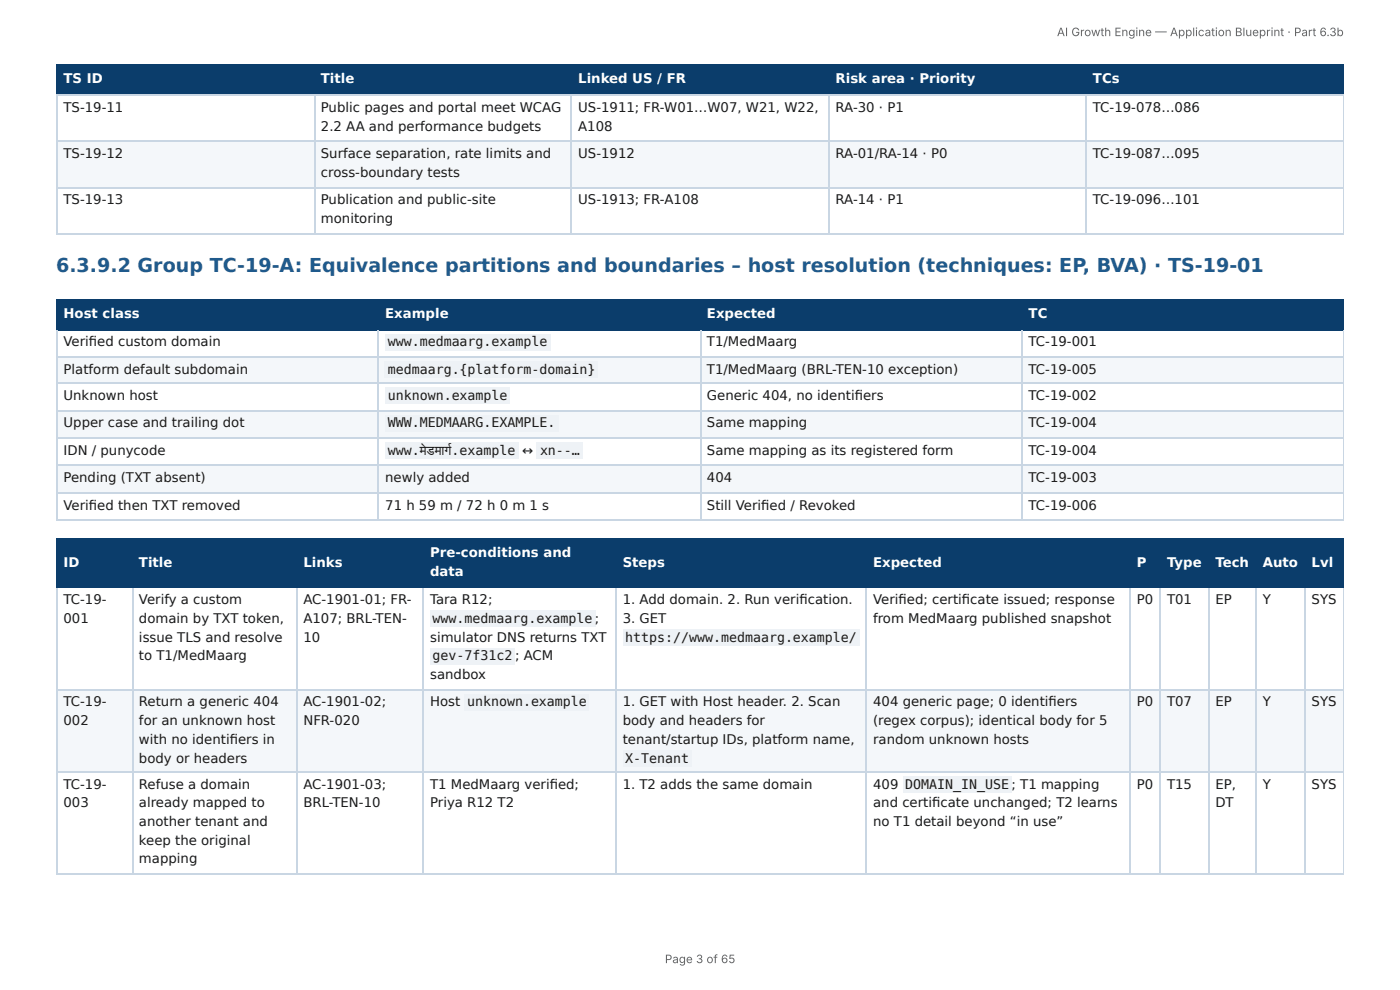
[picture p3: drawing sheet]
<svg xmlns="http://www.w3.org/2000/svg" width="297mm" height="210mm" viewBox="0 0 297 210" stroke-linecap="round" stroke-linejoin="round" font-family="sans-serif">
<defs><g id="words">
<text font-size="4.1" fill="#1f5a8c" x="11.9" y="57.7">6.3.9.2 Group TC-19-A: Equivalence partitions and boundaries – host resolution (techniques: EP, BVA) · TS-19-01</text>
<g font-size="2.8" fill="#fff">
<text x="13.5" y="17.7">TS ID</text>
<text x="68.2" y="17.7">Title</text>
<text x="122.8" y="17.7">Linked US / FR</text>
<text x="177.5" y="17.7">Risk area · Priority</text>
<text x="232.1" y="17.7">TCs</text>
<text x="13.5" y="67.5">Host class</text>
<text x="81.8" y="67.5">Example</text>
<text x="150.2" y="67.5">Expected</text>
<text x="218.5" y="67.5">TC</text>
<text x="91.4" y="118.3">Pre-conditions and</text>
<text x="13.5" y="120.4">ID</text>
<text x="29.5" y="120.4">Title</text>
<text x="64.4" y="120.4">Links</text>
<text x="91.4" y="122.2">data</text>
<text x="132.3" y="120.4">Steps</text>
<text x="185.4" y="120.4">Expected</text>
<text x="241.5" y="120.4">P</text>
<text x="247.9" y="120.4">Type</text>
<text x="258.1" y="120.4">Tech</text>
<text x="268.2" y="120.4">Auto</text>
<text x="278.6" y="120.4">Lvl</text>
</g>
<g font-size="2.8" fill="#1a1a1a">
<text x="13.5" y="23.8">TS-19-11</text>
<text x="68.2" y="23.8">Public pages and portal meet WCAG</text>
<text x="122.8" y="23.8">US-1911; FR-W01…W07, W21, W22,</text>
<text x="177.5" y="23.8">RA-30 · P1</text>
<text x="232.1" y="23.8">TC-19-078…086</text>
<text x="68.2" y="27.8">2.2 AA and performance budgets</text>
<text x="122.8" y="27.8">A108</text>
<text x="13.5" y="33.6">TS-19-12</text>
<text x="68.2" y="33.6">Surface separation, rate limits and</text>
<text x="122.8" y="33.6">US-1912</text>
<text x="177.5" y="33.6">RA-01/RA-14 · P0</text>
<text x="232.1" y="33.6">TC-19-087…095</text>
<text x="68.2" y="37.6">cross-boundary tests</text>
<text x="13.5" y="43.4">TS-19-13</text>
<text x="68.2" y="43.4">Publication and public-site</text>
<text x="68.2" y="47.4">monitoring</text>
<text x="122.8" y="43.4">US-1913; FR-A108</text>
<text x="177.5" y="43.4">RA-14 · P1</text>
<text x="232.1" y="43.4">TC-19-096…101</text>
<text x="13.5" y="73.6">Verifi ed custom domain</text>
<text x="82.4" y="73.6">www.medmaarg.example</text>
<text x="150.2" y="73.6">T1/MedMaarg</text>
<text x="218.5" y="73.6">TC-19-001</text>
<text x="13.5" y="79.4">Platform default subdomain</text>
<text x="82.4" y="79.4">medmaarg.{platform-domain}</text>
<text x="150.2" y="79.4">T1/MedMaarg (BRL-TEN-10 exception)</text>
<text x="218.5" y="79.4">TC-19-005</text>
<text x="13.5" y="84.9">Unknown host</text>
<text x="82.4" y="84.9">unknown.example</text>
<text x="150.2" y="84.9">Generic 404, no identifi ers</text>
<text x="218.5" y="84.9">TC-19-002</text>
<text x="13.5" y="90.8">Upper case and trailing dot</text>
<text x="82.4" y="90.8">WWW.MEDMAARG.EXAMPLE.</text>
<text x="150.2" y="90.8">Same mapping</text>
<text x="218.5" y="90.8">TC-19-004</text>
<text x="13.5" y="96.6">IDN / punycode</text>
<text x="82.4" y="96.6">www.मे डमा र्ग .example</text>
<text x="90.6" y="96.6">मे</text>
<text x="110.9" y="96.6">↔︎</text>
<text x="114.7" y="96.6">xn--…</text>
<text x="150.2" y="96.6">Same mapping as its registered form</text>
<text x="218.5" y="96.6">TC-19-004</text>
<text x="13.5" y="102.4">Pending (TXT absent)</text>
<text x="81.8" y="102.4">newly added</text>
<text x="150.2" y="102.4">404</text>
<text x="218.5" y="102.4">TC-19-003</text>
<text x="13.5" y="108.2">Verifi ed then TXT removed</text>
<text x="81.8" y="108.2">71 h 59 m / 72 h 0 m 1 s</text>
<text x="150.2" y="108.2">Still Verifi ed / Revoked</text>
<text x="218.5" y="108.2">TC-19-006</text>
<text x="13.5" y="128.3">TC-19-</text>
<text x="29.5" y="128.3">Verify a custom</text>
<text x="64.4" y="128.3">AC-1901-01; FR-</text>
<text x="91.4" y="128.3">Tara R12;</text>
<text x="132.3" y="128.3">1. Add domain. 2. Run verifi cation.</text>
<text x="185.4" y="128.3">Verifi ed; certifi cate issued; response</text>
<text x="241.5" y="128.3">P0</text>
<text x="247.9" y="128.3">T01</text>
<text x="258.1" y="128.3">EP</text>
<text x="268.2" y="128.3">Y</text>
<text x="278.6" y="128.3">SYS</text>
<text x="13.5" y="132.3">001</text>
<text x="29.5" y="132.3">domain by TXT token,</text>
<text x="29.5" y="136.3">issue TLS and resolve</text>
<text x="64.4" y="132.3">A107; BRL-TEN-</text>
<text x="64.4" y="136.3">10</text>
<text x="91.4" y="136.3">simulator DNS returns TXT</text>
<text x="91.9" y="132.3">www.medmaarg.example ;</text>
<text x="132.3" y="132.3">3. GET</text>
<text x="132.8" y="136.3">https://www.medmaarg.example/</text>
<text x="185.4" y="132.3">from MedMaarg published snapshot</text>
<text x="29.5" y="140.2">to T1/MedMaarg</text>
<text x="91.9" y="140.2">gev-7f31c2</text>
<text x="109.4" y="140.2">; ACM</text>
<text x="91.4" y="144.2">sandbox</text>
<text x="13.5" y="150">TC-19-</text>
<text x="13.5" y="154">002</text>
<text x="29.5" y="150">Return a generic 404</text>
<text x="29.5" y="154">for an unknown host</text>
<text x="64.4" y="150">AC-1901-02;</text>
<text x="64.4" y="154">NFR-020</text>
<text x="91.4" y="150">Host</text>
<text x="99.2" y="150">unknown.example</text>
<text x="132.3" y="150">1. GET with Host header. 2. Scan</text>
<text x="132.3" y="154">body and headers for</text>
<text x="185.4" y="150">404 generic page; 0 identifi ers</text>
<text x="185.4" y="154">(regex corpus); identical body for 5</text>
<text x="241.5" y="150">P0</text>
<text x="247.9" y="150">T07</text>
<text x="258.1" y="150">EP</text>
<text x="268.2" y="150">Y</text>
<text x="278.6" y="150">SYS</text>
<text x="29.5" y="158">with no identifi ers in</text>
<text x="29.5" y="161.9">body or headers</text>
<text x="132.3" y="158">tenant/startup IDs, platform name,</text>
<text x="132.8" y="161.9">X-Tenant</text>
<text x="185.4" y="158">random unknown hosts</text>
<text x="13.5" y="167.5">TC-19-</text>
<text x="29.5" y="167.5">Refuse a domain</text>
<text x="64.4" y="167.5">AC-1901-03;</text>
<text x="91.4" y="167.5">T1 MedMaarg verifi ed;</text>
<text x="132.3" y="167.5">1. T2 adds the same domain</text>
<text x="185.4" y="167.5">409</text>
<text x="192.3" y="167.5">DOMAIN_IN_USE</text>
<text x="214.9" y="167.5">; T1 mapping</text>
<text x="241.5" y="167.5">P0</text>
<text x="247.9" y="167.5">T15</text>
<text x="258.1" y="167.5">EP,</text>
<text x="268.2" y="167.5">Y</text>
<text x="278.6" y="167.5">SYS</text>
<text x="13.5" y="171.5">003</text>
<text x="29.5" y="171.5">already mapped to</text>
<text x="64.4" y="171.5">BRL-TEN-10</text>
<text x="91.4" y="171.5">Priya R12 T2</text>
<text x="185.4" y="171.5">and certifi cate unchanged; T2 learns</text>
<text x="258.1" y="171.5">DT</text>
<text x="29.5" y="175.4">another tenant and</text>
<text x="29.5" y="179.4">keep the original</text>
<text x="185.4" y="175.4">no T1 detail beyond “in use”</text>
<text x="29.5" y="183.4">mapping</text>
</g>
<g font-size="2.5" fill="#666">
<text x="224.5" y="7.7">AI Growth Engine — Application Blueprint · Part 6.3b</text>
<text x="141.2" y="204.5">Page 3 of 65</text>
</g>
</g></defs>
<g fill="#0b3d6b">
<path d="M12.2 14h54.5v6.1h-54.5z"/>
<path d="M66.7 14h54.7v6.1h-54.7z"/>
<path d="M121.4 14h54.5v6.1h-54.5z"/>
<path d="M175.9 14h54.8v6.1h-54.8z"/>
<path d="M230.7 14h54.7v6.1h-54.7z"/>
</g>
<g fill="#f4f7fa">
<path d="M12.2 29.9h54.5v9.8h-54.5z"/>
<path d="M66.7 29.9h54.7v9.8h-54.7z"/>
<path d="M121.4 29.9h54.5v9.8h-54.5z"/>
<path d="M175.9 29.9h54.8v9.8h-54.8z"/>
<path d="M230.7 29.9h54.7v9.8h-54.7z"/>
</g>
<path d="M11.9 13.9h273.5M12 13.8v6.6M66.8 13.8v6.6M121.3 13.8v6.6M176.1 13.8v6.6M230.6 13.8v6.6M11.9 20.2h273.5" fill="none" stroke="#0b3d6b" stroke-width=".26"/>
<path d="M285.3 13.8v6.6" fill="none" stroke="#0b3d6b" stroke-width=".21"/>
<path d="M11.9 20.2h273.5M11.9 30h273.5M11.9 39.8h273.5M12 20.4v29.3M66.8 20.4v29.3M121.3 20.4v29.3M176.1 20.4v29.3M230.6 20.4v29.3M11.9 49.6h273.5" fill="none" stroke="#c9d6e3" stroke-width=".26"/>
<path d="M285.3 20.4v29.3" fill="none" stroke="#c9d6e3" stroke-width=".21"/>
<g fill="#0b3d6b">
<path d="M12.2 63.5h68.2v6.4h-68.2z"/>
<path d="M80.4 63.5h68.3v6.4h-68.3z"/>
<path d="M148.7 63.5h68.3v6.4h-68.3z"/>
<path d="M217 63.5h68.4v6.4h-68.4z"/>
</g>
<g fill="#f4f7fa">
<path d="M12.2 75.7h68.2v5.8h-68.2z"/>
<path d="M80.4 75.7h68.3v5.8h-68.3z"/>
<path d="M148.7 75.7h68.3v5.8h-68.3z"/>
<path d="M217 75.7h68.4v5.8h-68.4z"/>
<path d="M12.2 87.3h68.2v5.8h-68.2z"/>
<path d="M80.4 87.3h68.3v5.8h-68.3z"/>
<path d="M148.7 87.3h68.3v5.8h-68.3z"/>
<path d="M217 87.3h68.4v5.8h-68.4z"/>
<path d="M12.2 99h68.2v5.8h-68.2z"/>
<path d="M80.4 99h68.3v5.8h-68.3z"/>
<path d="M148.7 99h68.3v5.8h-68.3z"/>
<path d="M217 99h68.4v5.8h-68.4z"/>
</g>
<path d="M11.9 63.6h273.5M11.9 70h273.5M12 63.5v6.6M80.3 63.5v6.6M148.8 63.5v6.6M217.1 63.5v6.6" fill="none" stroke="#0b3d6b" stroke-width=".26"/>
<path d="M285.3 63.5v6.6" fill="none" stroke="#0b3d6b" stroke-width=".21"/>
<path d="M11.9 75.8h273.5M12 70.1v40.5M80.3 70.1v40.5M148.8 70.1v40.5M217.1 70.1v40.5M11.9 81.4h273.5M11.9 87.2h273.5M11.9 93h273.5M11.9 98.8h273.5M11.9 104.6h273.5M11.9 110.5h273.5" fill="none" stroke="#c9d6e3" stroke-width=".26"/>
<path d="M285.3 70.1v40.5" fill="none" stroke="#c9d6e3" stroke-width=".21"/>
<g fill="#0b3d6b">
<path d="M12.2 114.6h15.8v10.3h-15.8z"/>
<path d="M28 114.6h35v10.3h-35z"/>
<path d="M63 114.6h27v10.3h-27z"/>
<path d="M90 114.6h40.7v10.3h-40.7z"/>
<path d="M130.7 114.6h53.2v10.3h-53.2z"/>
<path d="M183.9 114.6h56.1v10.3h-56.1z"/>
<path d="M240 114.6h6.3v10.3h-6.3z"/>
<path d="M246.3 114.6h10.3v10.3h-10.3z"/>
<path d="M256.6 114.6h10.1v10.3h-10.1z"/>
<path d="M266.7 114.6h10.3v10.3h-10.3z"/>
<path d="M277 114.6h8.4v10.3h-8.4z"/>
</g>
<g fill="#f4f7fa">
<path d="M12.2 146.3h15.8v17.7h-15.8z"/>
<path d="M28 146.3h35v17.7h-35z"/>
<path d="M63 146.3h27v17.7h-27z"/>
<path d="M90 146.3h40.7v17.7h-40.7z"/>
<path d="M130.7 146.3h53.2v17.7h-53.2z"/>
<path d="M183.9 146.3h56.1v17.7h-56.1z"/>
<path d="M240 146.3h6.3v17.7h-6.3z"/>
<path d="M246.3 146.3h10.3v17.7h-10.3z"/>
<path d="M256.6 146.3h10.1v17.7h-10.1z"/>
<path d="M266.7 146.3h10.3v17.7h-10.3z"/>
<path d="M277 146.3h8.4v17.7h-8.4z"/>
</g>
<g fill="none" stroke="#0b3d6b" stroke-width=".26">
<path d="M11.9 114.4h273.5M12 114.3v10.6M28.2 114.3v10.6M63.1 114.3v10.6M89.8 114.3v10.6M130.8 114.3v10.6M184 114.3v10.6M240.1 114.3v10.6M246.5 114.3v10.6M256.8 114.3v10.6M266.8 114.3v10.6M277.2 114.3v10.6"/>
<path d="M11.9 124.8h273.5"/>
</g>
<path d="M285.3 114.3v10.6" fill="none" stroke="#0b3d6b" stroke-width=".21"/>
<g fill="none" stroke="#c9d6e3" stroke-width=".26">
<path d="M12 124.9v60.8M28.2 124.9v60.8M63.1 124.9v60.8M89.8 124.9v60.8M130.8 124.9v60.8M184 124.9v60.8M240.1 124.9v60.8M246.5 124.9v60.8M256.8 124.9v60.8M266.8 124.9v60.8M277.2 124.9v60.8M11.9 146.4h273.5"/>
<path d="M11.9 163.9h273.5M11.9 185.6h273.5"/>
</g>
<path d="M285.3 124.9v60.8" fill="none" stroke="#c9d6e3" stroke-width=".21"/>
<g fill="#eef2f6">
<path d="M81.8 70.9h35.1v3.4h-35.1z"/>
<path d="M81.8 76.7h45.2v3.5h-45.2z"/>
<path d="M81.8 82.3h26.4v3.4h-26.4z"/>
<path d="M81.8 88.1h36.7v3.4h-36.7z"/>
<path d="M81.8 93.9h28.3v3.5h-28.3z"/>
<path d="M114 93.9h9.8v3.5h-9.8z"/>
<path d="M91.3 129.6h35.2v3.5h-35.2z"/>
<path d="M91.3 137.6h18v3.4h-18z"/>
<path d="M132.3 133.6h50.3v3.5h-50.3z"/>
<path d="M98.7 147.4h26.4v3.4h-26.4z"/>
<path d="M132.3 159.3h14.5v3.4h-14.5z"/>
<path d="M191.8 164.8h23v3.5h-23z"/>
</g>
<use href="#words"/>
</svg>
